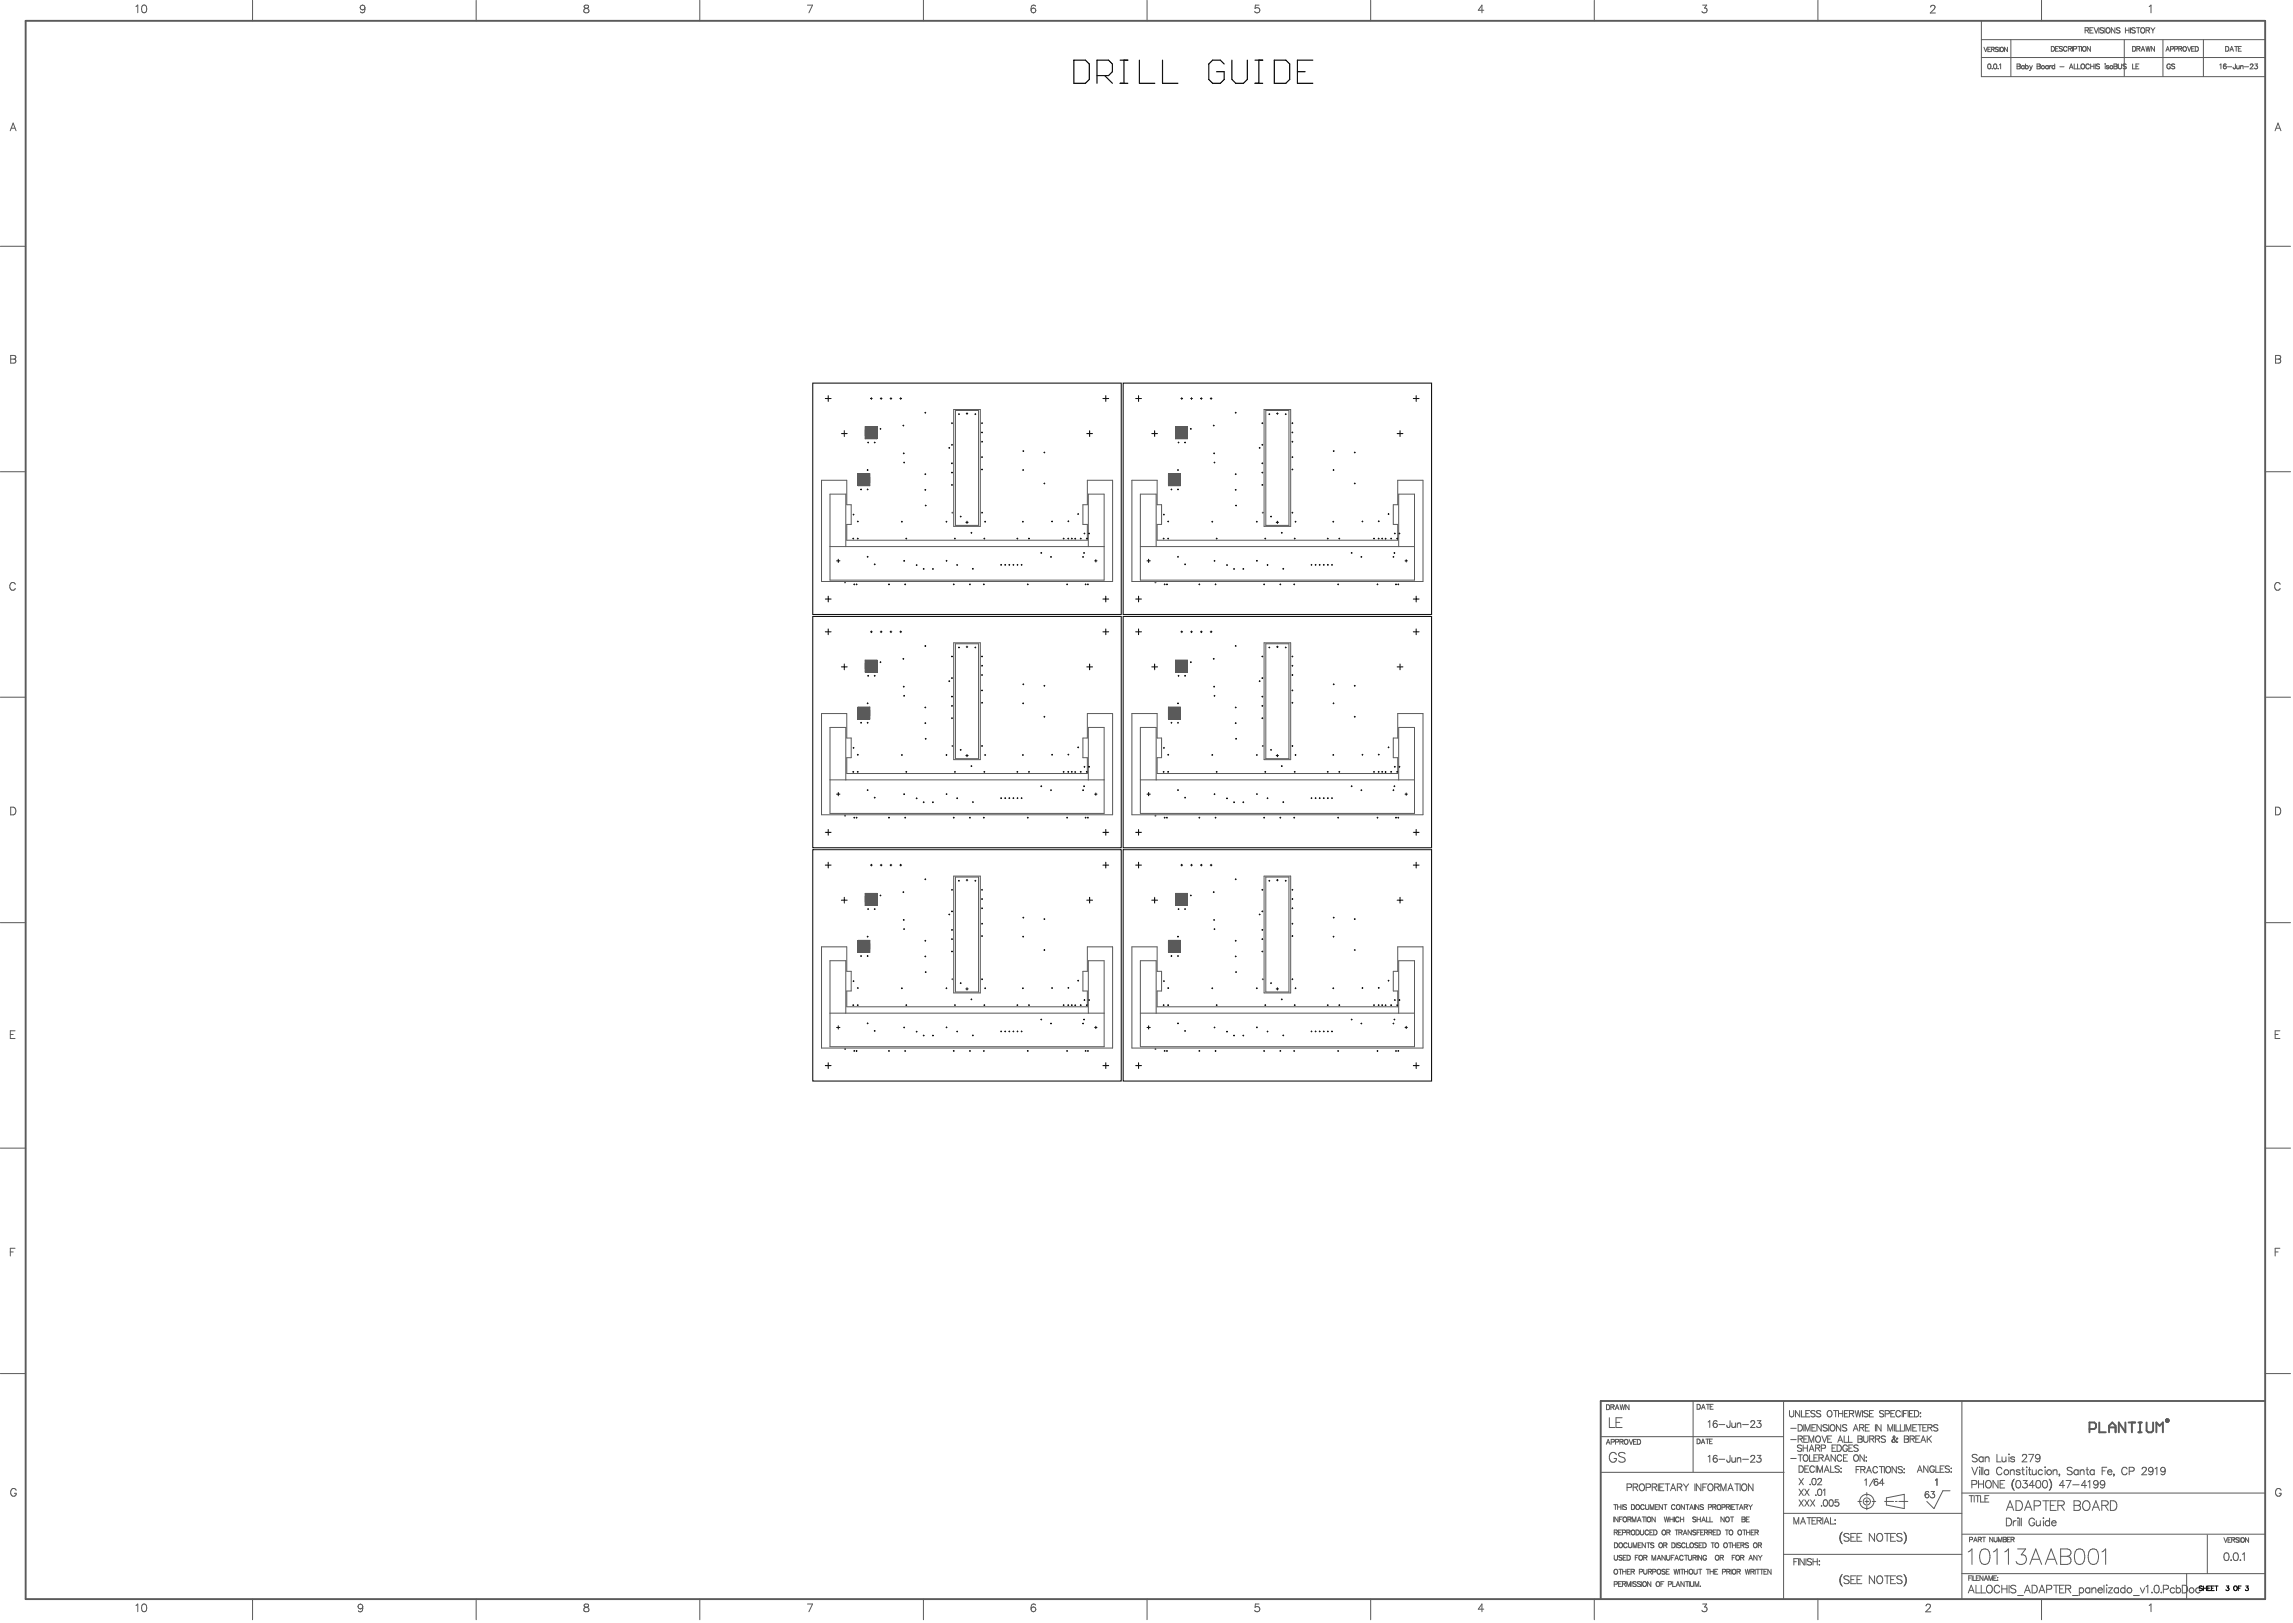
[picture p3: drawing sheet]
<svg xmlns="http://www.w3.org/2000/svg" width="1979mm" height="1401mm" viewBox="0 0 1979 1401" stroke-linecap="round" stroke-linejoin="round" font-family="sans-serif">
<g fill="none" stroke="#5a5a5a" stroke-width=".86">
<path d="M1800 26h3v-2h-3v5M1802 26l1 3M1804 26h2M1807 24h-3v5h3M1808 24l2 5 1-5M1812 24v5M1816 25l-1-1-2 1v1l3 1-1 2-2-1M1817 24v5M1818 25l1-1a2.1 2.1 0 0 1 3 2 2.2 2.2 0 0 1-4 2v-1zM1826 24v5l-3-5v5M1830 25l-1-1-2 1v1l3 1-1 2-2-1M1835 26h3"/>
<path d="M1835 24v5M1838 24v5M1839 24v5M1843 25l-1-1-2 1 1 1 2 1-1 2-2-1M1844 24h3M1846 24v5M1848 25l1-1a2.1 2.1 0 0 1 3 2 2.2 2.2 0 0 1-4 2v-1zM1853 26h2v-2h-2v5M1854 26l2 3M1857 24l1 2M1858 26v3M1860 24l-2 2"/>
<path d="M1713 41l1 4 2-4M1716 43h1M1718 41h-2v4h2M1719 43l2-1v-1h-2v4M1720 43l2 2M1725 41h-1h-2l1 1 2 1v1l-1 1-2-1M1726 41v4M1727 41a1.8 1.8 0 0 1 3 2 1.7 1.7 0 0 1-3 1v-2zM1733 41v4l-3-4v4M1771 40h1a2.2 2.2 0 0 1 2 2 2.2 2.2 0 0 1-2 2h-1zM1774 42h2M1777 40h-3v4h3"/>
<path d="M1780 41l-1-1-1 1v1l2 1-1 1h-1M1784 41a1.5 1.5 0 0 0-1-1 1.5 1.5 0 0 0-2 2v1a1.5 1.5 0 0 0 2 1 1.5 1.5 0 0 0 1-1M1785 42h3v-2h-3v4M1787 42l1 2M1789 40v4M1790 42h2l1-2h-3v4M1794 40h2M1795 40v4M1797 40v4M1798 41v-1a1.9 1.9 0 0 1 3 2 1.9 1.9 0 0 1-3 2zM1805 40v4l-3-4v4M1841 40h1a2.2 2.2 0 0 1 2 2 2.2 2.2 0 0 1-2 2h-1z"/>
<path d="M1845 42h2v-2h-2v4M1846 42l1 2M1848 44l2-4 1 4M1849 43h2M1852 40l1 4 1-4 1 4 1-4M1860 40v4l-3-4v4M1870 44l1-4 2 4M1870 43h2M1874 42h2v-1l-2-1v4M1877 42h3v-1l-3-1v4M1881 42h2v-1l-2-1v4M1882 42l1 2"/>
<path d="M1885 40a1.8 1.8 0 0 1 3 2 1.8 1.8 0 0 1-3 2l-1-2zM1888 40l2 4 1-4M1892 42h1M1894 40h-2v4h2M1895 40h1a2.1 2.1 0 0 1 2 2 2.1 2.1 0 0 1-2 2h-1zM1921 40h2a2.2 2.2 0 0 1 1 2 2.2 2.2 0 0 1-1 2h-2zM1925 44l2-4 1 4M1926 43h1M1929 40h3M1930 40v4M1932 42h2M1935 40h-3v4h3"/>
<path d="M1387 1212h1a2.3 2.3 0 0 1 2 2 2.3 2.3 0 0 1-2 2h-1zM1391 1214h2v-1l-2-1v4M1392 1214l1 2M1394 1216l2-4 2 4M1395 1215h2M1399 1212l1 4 1-4 1 4 1-4M1406 1212v4l-3-4v4M1465 1212h1a2.3 2.3 0 0 1 2 2 2.3 2.3 0 0 1-2 2h-1zM1469 1216l1-4 2 4M1469 1215h2M1473 1212h3M1474 1212v4"/>
<path d="M1476 1214h2M1479 1212h-3v4h3M1545 1217v4l1 2 2-1v-5M1554 1217v6l-4-6v6M1555 1217v6h3M1559 1220h2M1562 1217h-3v6h3M1567 1218l-1-1-3 1 1 1 3 2v1l-1 1-3-1M1572 1218l-2-1-2 1 1 1 3 2v1l-2 1-2-1M1578 1218v-1a2.6 2.6 0 0 1 4 3 2.6 2.6 0 0 1-4 2l-1-1zM1583 1217h3M1585 1217v6"/>
<path d="M1587 1220h4M1587 1217v6M1591 1217v6M1592 1220h2M1596 1217h-4v6h4M1597 1220h3v-2l-3-1v6M1598 1220l2 3M1601 1217l2 6 1-6 1 6 2-6M1608 1217v6M1613 1218l-2-1-2 1v1l4 2v1l-2 1-2-1M1614 1220h2M1617 1217h-3v6h3"/>
<path d="M1626 1218l-1-1-3 1 1 1 3 2v1l-1 1-3-1M1632 1220h2M1636 1217h-4v6h4M1641 1219a2 2 0 0 0-3-2 2 2 0 0 0-1 2v2a2 2 0 0 0 1 2 2 2 0 0 0 3-2M1642 1217v6M1643 1220h2M1647 1217h-4v6M1647 1217v6M1648 1220h2M1652 1217h-4v6h4M1653 1217h2a2.9 2.9 0 0 1 1 3 2.9 2.9 0 0 1-1 3h-2zM1658 1219v1z"/>
<path d="M1546 1233h5M1552 1229h2a3 3 0 0 1 2 3 3 3 0 0 1-2 3h-2zM1557 1229v6M1558 1235v-6l2 6 3-6v6M1561 1239h-4v6h4M1564 1232h2M1568 1229h-4v6h4M1568 1240v-1a2.6 2.6 0 0 1 4 3 2.6 2.6 0 0 1-4 2l-1-1zM1572 1229v6l-4-6v6M1573 1239l2 6 2-6M1577 1230l-1-1-2 1v1l3 2v1l-1 1-2-1M1579 1229v6"/>
<path d="M1581 1230a2.6 2.6 0 0 1 3 2 2.6 2.6 0 0 1-3 3l-1-2zM1581 1239h-3v6h3M1589 1229v6l-4-6v6M1592 1239v6h3M1594 1230l-1-1-2 1v1l3 2v1l-1 1-2-1M1596 1239v6h3M1600 1235l2-6 2 6M1601 1233h2M1604 1239l3 1 1 1-2 1 2 1-1 1-3 1zM1605 1232h3l1-2-4-1v6M1607 1232l2 3M1609 1239v4l1 2 2-1 1-5"/>
<path d="M1610 1232h2M1614 1229h-4v6h4M1619 1229v6M1624 1229v6l-4-6v6M1627 1220h4v-2l-4-1v6M1628 1240l-2-1-2 1v1l4 2v1l-2 1-2-1M1630 1235v-6l2 6 2-6v6M1636 1229v6M1637 1229v6h3M1640 1229v6h4M1644 1239l3 1 1 1-2 1 2 1-1 1-3 1zM1644 1229v6"/>
<path d="M1645 1235v-6l2 6 3-6v6M1651 1232h2M1655 1229h-4v6h4M1656 1229h3M1657 1239h-3v6h3M1657 1229v6M1658 1222v1zM1660 1232h2M1663 1229h-3v6h3M1664 1239v6M1664 1232h3l1-2-4-1v6M1666 1232l2 3"/>
<path d="M1667 1239l-3 4M1673 1230l-1-1-3 1 1 1 3 2v1l-1 1-3-1M1869 1226h1M1870 1226v1M1870 1225h.1M1870 1227h1M1870 1225h1M1870 1225h-1M1870 1225h2M1870 1227h2M1870 1226h1M1870 1224h1"/>
<path d="M1871 1226h.1M1871 1226h1M1871 1225h1M1871 1227h1M1872 1225h.1M1872 1227h-1M1872 1226h.1M1872 1226v1M1387 1246l1-4 2 4M1387 1245h2M1391 1244h2v-1l-2-1v4M1395 1244h2v-1l-2-1v4"/>
<path d="M1398 1244h3v-1l-3-1v4M1400 1244l1 2M1403 1243v-1a1.9 1.9 0 0 1 2 2 1.9 1.9 0 0 1-2 2zM1406 1242l2 4 2-4M1410 1244h2M1413 1242h-3v4h3M1413 1242h2a2.3 2.3 0 0 1 1 2 2.3 2.3 0 0 1-1 2h-2zM1465 1242h1a2.1 2.1 0 0 1 2 2 2.1 2.1 0 0 1-2 2h-1zM1469 1246l1-4 2 4M1469 1244h2M1473 1242h2M1474 1242v4"/>
<path d="M1476 1244h1M1478 1242h-2v4h2M1546 1259h5M1546 1242h5M1552 1242l3-1 1-1-4-1v6M1552 1255h4M1554 1255v6M1554 1242l2 3M1555 1248l-1-1-2 1v1l3 2v1h-1h-2M1557 1247v5M1557 1250h3M1557 1242h2"/>
<path d="M1558 1256a2.6 2.6 0 0 1 3 2 2.6 2.6 0 0 1-3 3l-1-2zM1560 1247v5M1562 1245v-6l2 6 2-6v6M1562 1252l2-5 2 5M1562 1255v6h3M1563 1251h2M1566 1258h2M1567 1250l3-1 1-2h-4v5M1569 1250l2 2M1569 1255h-3v6h3M1570 1258h3l1-2-4-1v6M1572 1258l2 3"/>
<path d="M1572 1250h3l1-3h-4v5M1576 1259h3M1578 1242h2M1582 1250h2M1584 1255v6l-3-6v6M1585 1247h-3v5h3M1586 1247h2a3 3 0 0 1 2 3 3 3 0 0 1-2 2h-2zM1586 1245l3-6 2 6M1587 1243h3M1590 1257a2 2 0 0 0-2-2 2 2 0 0 0-2 3v1a2 2 0 0 0 2 2 2 2 0 0 0 2-1M1591 1258h3M1595 1248a2 2 0 0 0-3-1 2 2 0 0 0-1 2v1a2 2 0 0 0 2 2 2 2 0 0 0 2-2h-2"/>
<path d="M1595 1255h-4v6h4M1596 1250h2M1599 1247h-3v5h3M1601 1256a2.6 2.6 0 0 1 3 2 2.6 2.6 0 0 1-3 3l-1-2zM1604 1242h2M1604 1248l-1-1-3 1 1 1 3 2v1h-1h-3M1609 1255v6l-3-6v6M1611 1257h.1M1614 1242l3-1v-1l-3-1v6M1616 1242l2 3M1619 1242l3-1v-1l-3-1v6M1621 1242l2 3"/>
<path d="M1634 1240l1-1h1v2l-3 2v1l1 1M1634 1240l2 4 2 1M1634 1242l-1 1 1 2M1634 1240l4 5M1638 1241l-2 3-2 1M1638 1244v1M1644 1242h2M1649 1242l3-1v-1l-3-1v6M1651 1242l2 3M1654 1242h2M1658 1245l2-6 2 6M1659 1243h3"/>
<path d="M1665 1241l2 4M1707 1256a2.4 2.4 0 0 0-3-1 2.4 2.4 0 0 0-1 2l3 2 1 2a2.8 2.8 0 0 1-4 0M1712 1258a2.1 2.1 0 0 0-3 0 2.1 2.1 0 0 0 0 3 2.1 2.1 0 0 0 3 0M1712 1257v4M1714 1258l1-1h2v4M1714 1257v4M1724 1255v6h4M1728 1257l1 4h1l2-1M1732 1257v4M1734 1255h1zM1734 1257v4M1739 1258a2 2 0 0 0-3 0l3 2v1a2 2 0 0 1-3 0"/>
<path d="M1746 1257l1-2h2l1 1-1 2-3 3h4M1751 1255h5l-3 6M1761 1257a3 3 0 0 1-2 4h-2M1553 1265h2a3 3 0 0 1 2 3 3 3 0 0 1-2 3h-2zM1553 1276l4 5M1557 1276l-4 5M1558 1268h2M1561 1265h-3v6h3M1565 1276h1a2.9 2.9 0 0 1 2 3 2.9 2.9 0 0 1-2 2 4 4 0 0 1-1-5zM1566 1266a2 2 0 0 0-2-1 2 2 0 0 0-2 2v1a2 2 0 0 0 2 3 2 2 0 0 0 2-2M1568 1265v6M1569 1271v-6l2 6 2-6v6"/>
<path d="M1569 1277l1-1h1l1 1v2l-3 2h4M1575 1271l2-6 2 6M1575 1261l2-6 2 6M1576 1269h2M1580 1265v6h3M1588 1266l-2-1-2 1 1 1 3 2v1l-2 1-2-1M1589 1267h1zM1589 1270h1zM1602 1268h2M1606 1265h-4v6M1606 1268h4v-2l-4-1v6M1608 1268l2 3"/>
<path d="M1610 1277l1-1v6M1611 1260h.1M1611 1271l2-6 3 6M1612 1269h3M1617 1276l-3 7M1621 1267a2 2 0 0 0-3-2 2 2 0 0 0-1 3v1a2 2 0 0 0 1 2 2 2 0 0 0 3-1M1621 1277l-2-1a2.8 2.8 0 0 0-1 4M1622 1265h4M1624 1265v6M1626 1280h-4l3-4v6M1627 1265v6M1628 1266h1a2.6 2.6 0 0 1 3 2 2.6 2.6 0 0 1-3 3l-1-2z"/>
<path d="M1637 1265v6l-4-6v6M1642 1266l-1-1-2 1v2l3 1v1l-1 1-2-1M1643 1268h1zM1643 1271h1zM1655 1271l2-6 2 6M1656 1269h3M1664 1265v6l-3-6v6M1670 1266a2 2 0 0 0-3-1 2 2 0 0 0-1 2v1a2 2 0 0 0 2 3 2 2 0 0 0 2-3h-2M1671 1277l1-1v6M1671 1265v6h3M1675 1268h2M1678 1265h-3v6h3"/>
<path d="M1683 1266l-1-1-3 1 1 1 3 1v2l-1 1-3-1M1685 1267h.1M1684 1270v1zM1702 1266l3 7 2-7M1708 1278v6M1709 1266h.1M1709 1268v5M1710 1266v7M1712 1266v7M1712 1278v6M1715 1278a2.4 2.4 0 0 1 2 0 2.4 2.4 0 0 1 2 2v2a2.5 2.5 0 0 1-2 2 2.5 2.5 0 0 1-3-2zM1717 1269a2.1 2.1 0 0 0-3 0 2.1 2.1 0 0 0 0 3 2.1 2.1 0 0 0 3 0"/>
<path d="M1717 1268v5M1725 1278v6l-5-6v6M1728 1268a2.4 2.4 0 0 0-3-2 2.4 2.4 0 0 0-1 3v1a2.4 2.4 0 0 0 1 3 2.4 2.4 0 0 0 3-2M1731 1278h-4v6h4M1735 1270l2-2 1 1 1 4M1735 1268v5M1738 1277l-1 4v2l1 3M1738 1277l-1 4 1 5M1739 1276l-1 1M1741 1278a2.1 2.1 0 0 1 3 1v1a2.8 2.8 0 0 1-2 4 4 4 0 0 1-1-6zM1744 1269a2 2 0 0 0-4 0l4 2v1a2 2 0 0 1-4 0M1745 1268h2"/>
<path d="M1746 1266v5v1l2 1M1747 1278h3l-2 2a2.2 2.2 0 0 1 2 3 2.2 2.2 0 0 1-4 0M1749 1266h1zM1750 1268v5M1751 1268h2M1752 1266v5v1l1 1M1754 1268l1 4 1 1 2-2M1758 1268v5M1758 1278a2.1 2.1 0 0 1 3 1l1 1a2.8 2.8 0 0 1-3 4 4 4 0 0 1-1-6zM1763 1269a2.1 2.1 0 0 0-3 0 2.1 2.1 0 0 0 0 3 2.1 2.1 0 0 0 3 0M1764 1278a2.1 2.1 0 0 1 3 1v1a2.8 2.8 0 0 1-2 4 4 4 0 0 1-1-6zM1765 1266h1z"/>
<path d="M1765 1268v5M1769 1276l1 1M1770 1277l1 4-1 5M1770 1277l1 4v2l-1 3M1772 1270l2-2 1 1 1 4M1772 1268v5M1778 1272v1zM1778 1272l-1 2M1784 1278h4l-3 6M1789 1267a2.4 2.4 0 0 0-3-1 2.4 2.4 0 0 0-1 2v1l3 1 1 2a2.8 2.8 0 0 1-4 0M1794 1269a2.1 2.1 0 0 0-3 0 2.1 2.1 0 0 0 0 3 2.1 2.1 0 0 0 3 0M1794 1268v5"/>
<path d="M1796 1270l1-2 2 1v4M1796 1268v5M1801 1268h2M1802 1266v5v1l1 1M1802 1279l2-1v6M1808 1269a2.1 2.1 0 0 0-3 0 2.1 2.1 0 0 0 0 3 2.1 2.1 0 0 0 3 0M1808 1268v5M1811 1280a3 3 0 0 1-2 4l-1-1M1815 1269h2M1817 1280a3 3 0 0 1-2 4l-2-1M1819 1266h-4v7M1819 1270v1a2 2 0 0 0 2 2 2 2 0 0 0 2-1"/>
<path d="M1820 1269l2-1 1 2h-4zM1825 1272v1zM1825 1272l-1 2M1836 1268a2.4 2.4 0 0 0-2-2 2.4 2.4 0 0 0-2 3v1a2.4 2.4 0 0 0 2 3 2.4 2.4 0 0 0 2-2M1838 1270h3a1.7 1.7 0 0 0 1-2 1.7 1.7 0 0 0-1-2h-3v7M1849 1268l1-2h2l1 1-1 3-3 3h4M1859 1268a3 3 0 0 1-3 5l-1-1M1860 1267l2-1v7M1869 1268a3 3 0 0 1-2 5l-2-1M1393 1298h3M1394 1298v5M1396 1298v5"/>
<path d="M1399 1298v5M1400 1298v5M1404 1299l-1-1-2 1 1 1 2 1v1l-1 1-2-1M1405 1284l3-1 1-1-1-1-3-1v6M1408 1298h2a2.3 2.3 0 0 1 1 3 2.3 2.3 0 0 1-1 2h-2zM1410 1283h3l1-1v-1l-4-1v6M1412 1283l2 3M1413 1299a1.9 1.9 0 0 1 2 2 1.9 1.9 0 0 1-2 1zM1416 1281a2.8 2.8 0 0 1 4 2 2.8 2.8 0 0 1-4 3l-1-2zM1419 1299a1.6 1.6 0 0 0-1-1 1.6 1.6 0 0 0-2 2v1a1.6 1.6 0 0 0 2 2 1.6 1.6 0 0 0 1-1M1421 1298v3l1 2 1-1v-4M1421 1284l3-1 1-1v-1l-4-1v6"/>
<path d="M1426 1283h4v-1v-1l-4-1v6M1428 1283l2 3M1432 1280v6M1432 1298h-3v5h3M1433 1283h2M1435 1298v5l-3-5v5M1436 1298h3M1436 1280h-3v6h3M1437 1280h4M1438 1298v5M1439 1280v6M1442 1286l2-6 3 6"/>
<path d="M1443 1284h3M1446 1299a1.6 1.6 0 0 0-2-1 1.6 1.6 0 0 0-1 2v1a1.6 1.6 0 0 0 1 2 1.6 1.6 0 0 0 2-1M1447 1299h1a1.9 1.9 0 0 1 2 2 1.9 1.9 0 0 1-3 1zM1448 1283h3l1-1v-1l-4-1v6M1450 1283l2 3M1453 1280l2 3M1454 1298v5l-3-5v5M1455 1298h3M1455 1283v3M1457 1298v5M1458 1280l-3 3M1463 1298v5"/>
<path d="M1463 1280v6M1467 1298v5l-3-5v5M1468 1280v6l-4-6v6M1470 1283h2M1470 1299l-1-1-1 1v1l2 1-1 2-1-1M1474 1280h-4v6M1475 1281a2.8 2.8 0 0 1 4 2 2.8 2.8 0 0 1-4 3l-1-2zM1480 1283h4v-1v-1l-4-1v6M1482 1283l2 3M1483 1299a1.9 1.9 0 0 1 3 2 1.9 1.9 0 0 1-3 1zM1485 1286v-6l3 6 2-6v6M1492 1286l2-6 2 6"/>
<path d="M1492 1284h3M1494 1298v5M1498 1298h-3v5h3M1498 1280h3M1498 1298h3M1500 1280v6M1500 1298v5M1502 1280v6M1504 1281h1a2.8 2.8 0 0 1 3 2 2.8 2.8 0 0 1-3 3l-2-2zM1510 1298l1 2M1513 1298l-2 2M1513 1280v6l-4-6v6"/>
<path d="M1553 1294l4 6M1553 1285l4 6M1557 1294l-4 6M1557 1285l-4 6M1558 1294l4 6M1558 1285l4 6M1562 1294l-4 6M1562 1285l-4 6M1562 1281h1zM1563 1294l4 6M1567 1294l-4 6M1567 1290h1z"/>
<path d="M1570 1285h1a2.9 2.9 0 0 1 2 3 2.9 2.9 0 0 1-2 3 4 4 0 0 1-1-6zM1572 1299v1zM1574 1286l1-1v6M1575 1294h1a2.9 2.9 0 0 1 2 3 2.9 2.9 0 0 1-2 3 4 4 0 0 1-1-6zM1580 1294a2.9 2.9 0 0 1 3 3 2.9 2.9 0 0 1-3 3 4 4 0 0 1 0-6zM1587 1294h-3v3a2 2 0 0 1 3 0 2 2 0 0 1 0 2 2 2 0 0 1-3 0M1604 1296h3M1610 1296h3M1612 1288v3M1612 1294v3M1612 1300v3M1616 1296h3"/>
<path d="M1627 1296h8M1628 1293l16-4v13l-16-3zM1636 1296h2M1639 1296h8M1665 1288l-2-1a2.8 2.8 0 0 0-1 4M1667 1287h3l-2 2a1.8 1.8 0 0 1 2 3 2 2 0 0 1-4 0M1683 1286h-6l-7 16-7-6M1700 1291h4M1702 1291v5M1702 1281h3a1.7 1.7 0 0 0 2-2 1.7 1.7 0 0 0-2-1h-3v6M1704 1291v5M1705 1291h4"/>
<path d="M1707 1291v5M1708 1281h4M1710 1291v5h3M1714 1293h2M1717 1291h-3v5h3M1727 1281h2M1738 1286h1M1756 1282h-4l3-4v6M1770 1286h-1M1782 1282h-4l3-4v6M1789 1281h6M1801 1282h-4l3-4v6"/>
<path d="M1393 1309v4M1396 1300h3M1397 1309v4l-3-4v4M1398 1311h2M1401 1309h-3v4M1401 1310l1-1a1.9 1.9 0 0 1 2 2 1.9 1.9 0 0 1-3 2zM1405 1311h3v-2h-3v4M1407 1311l1 2M1409 1313v-4l2 4 1-4v4M1413 1313l2-4 2 4M1414 1312h2M1418 1309h2"/>
<path d="M1419 1309v4M1421 1309v4M1422 1310l1-1a1.9 1.9 0 0 1 2 2 1.9 1.9 0 0 1-3 2zM1425 1303v-5l1 5 2-5v5M1429 1309v4l-3-4v4M1429 1300h2M1437 1309l1 4 1-4 1 4 1-4M1442 1311h2M1442 1309v4M1444 1309v4M1446 1309v4M1449 1310a1.6 1.6 0 0 0-1-1 1.6 1.6 0 0 0-2 2v1a1.6 1.6 0 0 0 2 1 1.6 1.6 0 0 0 1-1"/>
<path d="M1451 1309v4M1451 1311h2M1453 1309v4M1459 1303l1-5 2 5M1459 1301h2M1464 1310l-1-1-2 1 1 1 2 1-1 1h-2M1465 1309v4M1465 1311h3M1468 1309v4M1469 1313l2-4 1 4M1470 1312h2M1473 1309v4h3"/>
<path d="M1475 1301l2-1v-1l-2-1v5M1476 1309v4h2M1479 1300h2v-1l-2-1v5M1480 1300l1 3M1486 1301l3-1v-1l-3-1v5M1488 1309v4l-2-4v4M1490 1310v-1a1.9 1.9 0 0 1 3 2 1.9 1.9 0 0 1-3 2zM1490 1300h3v-1l-3-1v5M1492 1300l1 3M1494 1309h3M1495 1300h2M1495 1309v4"/>
<path d="M1502 1303l1-5 2 5M1502 1301h2M1504 1309h2v2l1 1-1 1h-2zM1504 1311h2M1506 1300h2v-1l-2-1v5M1507 1300l2 3M1508 1311h1M1510 1309h-2v4h2M1511 1300v3M1549 1315v-5l2 5 2-5v5M1554 1315l2-5 3 5M1555 1313h3"/>
<path d="M1560 1310h4M1562 1310v5M1564 1312h2M1568 1310h-4v5h4M1569 1312h3v-2h-3v5M1570 1312l2 3M1573 1310v5M1575 1315l2-5 2 5M1575 1313h3M1580 1310v5h3M1584 1311h.1M1584 1315h.1"/>
<path d="M1393 1322h3v-1l-3-1v5M1394 1331h1a2.3 2.3 0 0 1 2 2 2.3 2.3 0 0 1-2 3h-1zM1395 1322l1 3M1397 1322h2M1398 1332a1.9 1.9 0 0 1 3 2 1.9 1.9 0 0 1-3 1l-1-2zM1400 1320h-3v5h3M1401 1323l2-1v-1l-2-1v5M1404 1322h3v-1l-3-1v5M1405 1332a1.6 1.6 0 0 0-2-1 1.6 1.6 0 0 0-1 2v1a1.6 1.6 0 0 0 1 2 1.6 1.6 0 0 0 2-1M1406 1322l1 3M1406 1331v3l1 2 1-1 1-4M1409 1321v-1a1.9 1.9 0 0 1 2 3 1.9 1.9 0 0 1-2 1z"/>
<path d="M1410 1336v-5l1 5 2-5v5M1412 1320h2a2.3 2.3 0 0 1 1 2 2.3 2.3 0 0 1-1 3h-2zM1414 1333h2M1416 1320v3l1 2 2-1v-4M1417 1331h-3v5h3M1420 1331v5l-2-5v5M1422 1331h2M1423 1331v5M1423 1321a1.6 1.6 0 0 0-2-1 1.6 1.6 0 0 0-1 2v1a1.6 1.6 0 0 0 1 2 1.6 1.6 0 0 0 2-1M1424 1322h2M1427 1320h-3v5h3M1428 1320h1a2.3 2.3 0 0 1 1 2 2.3 2.3 0 0 1-1 3h-1z"/>
<path d="M1428 1332l-1-1-2 1v1l3 1-1 2-2-1M1432 1332h1a1.9 1.9 0 0 1 2 2 1.9 1.9 0 0 1-3 1zM1435 1321v-1a2.1 2.1 0 0 1 3 3 1.9 1.9 0 0 1-3 1zM1436 1333h3v-1l-3-1v5M1438 1333l1 3M1439 1322h2v-1l-2-1v5M1440 1322l2 3M1443 1331h2a2.3 2.3 0 0 1 1 2 2.3 2.3 0 0 1-1 3h-2zM1446 1320h3M1447 1331v5M1447 1320v5M1449 1322h3v-1l-3-1v5"/>
<path d="M1451 1322l1 3M1451 1332l-1-1-2 1v1l3 1-1 2-2-1M1453 1325l2-5 1 5M1454 1323h2M1455 1332a1.6 1.6 0 0 0-2-1 1.6 1.6 0 0 0-1 2v1a1.6 1.6 0 0 0 1 2 1.6 1.6 0 0 0 2-1M1456 1331v5h2M1459 1332h1a1.9 1.9 0 0 1 2 2 1.9 1.9 0 0 1-3 1zM1460 1320v5l-3-5v5M1464 1321l-1-1-2 1 1 1 2 1-1 2-2-1M1465 1322h2M1466 1332l-1-1-2 1v1l3 1-1 2-2-1M1467 1333h1"/>
<path d="M1468 1320h-3v5M1468 1322h2M1469 1331h-2v5h2M1470 1331h1a2.3 2.3 0 0 1 2 2 2.3 2.3 0 0 1-2 3h-1zM1471 1320h-3v5h3M1471 1322h3v-1l-3-1v5M1473 1322l1 3M1475 1322h3v-1l-3-1v5M1477 1322l1 3M1477 1331h3M1479 1331v5M1479 1322h2"/>
<path d="M1481 1332a1.9 1.9 0 0 1 3 2 1.9 1.9 0 0 1-3 1zM1482 1320h-3v5h3M1482 1320h2a2.3 2.3 0 0 1 1 2 2.3 2.3 0 0 1-1 3h-2zM1488 1332h1a1.9 1.9 0 0 1 2 2 1.9 1.9 0 0 1-3 1zM1489 1320h3M1491 1320v5M1492 1331h3M1493 1321v-1a2.1 2.1 0 0 1 3 3 1.9 1.9 0 0 1-3 1zM1494 1331v5M1495 1333h3M1495 1331v5M1498 1331v5"/>
<path d="M1499 1333h2M1501 1321v-1a2.1 2.1 0 0 1 3 3 1.9 1.9 0 0 1-3 1zM1502 1331h-3v5h3M1503 1333h2v-1l-2-1v5M1504 1333l2 3M1504 1320h3M1506 1320v5M1508 1322h3M1508 1320v5M1509 1332l-1-1-1 1v1l2 1-1 2-1-1M1511 1320v5M1512 1322h1"/>
<path d="M1514 1332a1.9 1.9 0 0 1 3 2 1.9 1.9 0 0 1-3 1zM1514 1320h-2v5h2M1515 1322h2l1-1-3-1v5M1516 1322l2 3M1518 1333h2v-1l-2-1v5M1519 1333l2 3M1590 1323l-2 3 1 3 1 3M1590 1323l-1 3 1 6M1590 1332h.1M1590 1322v1M1596 1324a2.5 2.5 0 0 0-2-1 2.5 2.5 0 0 0-2 2v1l4 1v2a3 3 0 0 1-4 0M1598 1326h2"/>
<path d="M1602 1323h-4v7h4M1603 1326h3M1607 1323h-4v7h4M1618 1323v7l-4-7v7M1621 1324a2.5 2.5 0 0 1 3-1 2.5 2.5 0 0 1 1 3v1a2.6 2.6 0 0 1-2 3 2.6 2.6 0 0 1-3-3zM1627 1323h4M1629 1323v7M1632 1326h3M1636 1323h-4v7h4M1642 1324a2.5 2.5 0 0 0-3-1 2.5 2.5 0 0 0-2 2l1 1 3 1 1 2a3 3 0 0 1-5 0M1643 1322l1 1M1644 1323a7 7 0 0 1 0 9"/>
<path d="M1644 1323l1 1M1644 1332h-1M1645 1324v2v4M1645 1331l-1 1M1700 1329l2-1 1-1h-3v4M1704 1331l1-4 2 4M1704 1329h2M1708 1328h2v-1h-2v4M1709 1328l1 3M1711 1327h3M1713 1327v4M1720 1327v4l-2-4v4"/>
<path d="M1721 1327v2l2 2 1-1v-3M1725 1331v-4l2 4 1-4v4M1729 1327h3v1h-1l1 1v1l-3 1zM1729 1328h2M1733 1328h1M1735 1327h-2v4h2M1736 1328h2l1-1h-3v4M1737 1328l2 3M1920 1327l1 4 2-4M1923 1329h2M1926 1327h-3v4h3M1926 1329h3v-2h-3v4"/>
<path d="M1928 1329l1 2M1933 1327h-1h-2v1l3 1v1l-1 1-2-1M1934 1327v4M1935 1327a1.8 1.8 0 0 1 3 2 1.8 1.8 0 0 1-3 1zM1941 1327v4l-3-4v4M1393 1342v3l2 1h1v-4M1394 1355v-1a1.9 1.9 0 0 1 3 2 1.9 1.9 0 0 1-3 2zM1397 1354h3M1399 1354v4M1400 1343l-1-1-2 1 1 1 2 1-1 1h-2M1401 1354v4M1401 1356h3"/>
<path d="M1401 1344h2M1404 1354v4M1404 1342h-3v4h3M1405 1342h1a2.3 2.3 0 0 1 1 2 2.3 2.3 0 0 1-1 2h-1zM1405 1356h1M1407 1354h-2v4h2M1408 1356h2l1-1-3-1v4M1409 1356l2 2M1412 1344h1M1414 1342h-2v4M1415 1343l1-1a1.9 1.9 0 0 1 2 2 1.9 1.9 0 0 1-3 2zM1415 1356h3v-1l-3-1v4"/>
<path d="M1419 1354v3l1 1h2v-4M1419 1344h2l1-1-3-1v4M1420 1344l2 2M1423 1356h2l1-1-3-1v4M1424 1356l2 2M1426 1346v-4l2 4 1-4v4M1427 1356h2v-1l-2-1v4M1430 1346l2-4 2 4M1431 1355v-1a1.9 1.9 0 0 1 3 2 1.9 1.9 0 0 1-3 2zM1431 1345h2M1437 1355l-1-1-1 1v1l2 1-1 1h-1M1437 1342v4l-2-4v4"/>
<path d="M1438 1356h2M1439 1342v3l1 1h1v-4M1441 1354h-3v4h3M1443 1344h1M1445 1354l1 4 1-4 1 4 1-4M1445 1342h-2v4M1446 1346l1-4 2 4M1446 1345h2M1450 1354v4M1451 1354h3M1452 1354v4M1453 1343a1.6 1.6 0 0 0-2-1 1.6 1.6 0 0 0-1 2v1a1.6 1.6 0 0 0 1 1 1.6 1.6 0 0 0 2-1"/>
<path d="M1454 1354v4M1454 1356h3M1454 1342h3M1456 1342v4M1457 1354v4M1457 1342v3l2 1h1v-4M1459 1355v-1a1.9 1.9 0 0 1 2 2 1.9 1.9 0 0 1-2 2zM1461 1344h3v-1l-3-1v4M1462 1354v3l2 1h1v-4M1463 1344l1 2M1465 1342v4M1466 1354h3"/>
<path d="M1468 1354v4M1469 1342v4l-3-4v4M1473 1354h3M1473 1343a1.6 1.6 0 0 0-2-1 1.6 1.6 0 0 0-1 2v1a1.5 1.5 0 0 0 2 1 1.5 1.5 0 0 0 1-1h-1M1474 1354v4M1476 1354v4M1476 1356h3M1479 1354v4M1480 1356h2M1481 1343l1-1a1.9 1.9 0 0 1 2 2 1.9 1.9 0 0 1-3 2zM1483 1354h-3v4h3M1485 1344h2l1-1-3-1v4"/>
<path d="M1486 1344l2 2M1487 1356h2v-1l-2-1v4M1491 1356h2v-1l-2-1v4M1492 1356l1 2M1494 1354v4M1495 1344h2M1496 1355v-1a1.9 1.9 0 0 1 3 2 1.9 1.9 0 0 1-3 2zM1498 1342h-3v4M1499 1343v-1a1.9 1.9 0 0 1 3 2 1.9 1.9 0 0 1-3 2zM1499 1356h3v-1l-3-1v4M1501 1356l1 2M1503 1344h2v-1l-2-1v4"/>
<path d="M1504 1344l1 2M1507 1354l1 4 1-4 1 4 1-4M1510 1346l1-4 2 4M1510 1345h2M1511 1356h3v-1l-3-1v4M1513 1356l1 2M1515 1354v4M1516 1354h3M1517 1342v4l-3-4v4M1518 1354v4M1518 1342l2 2M1519 1354h3"/>
<path d="M1520 1344v2M1521 1354v4M1521 1342l-1 2M1523 1356h1M1525 1354h-2v4h2M1529 1354v4l-3-4v4M1549 1348h2M1552 1345h-3v6M1553 1345v6M1557 1345v6l-3-6v6M1559 1345v6M1564 1346l-1-1-3 1 1 1 3 2v1l-1 1-3-1"/>
<path d="M1565 1348h4M1565 1345v6M1569 1345v6M1570 1347h1zM1570 1350h1zM1590 1359l-1 2a7 7 0 0 0 1 7M1590 1359l-1 4v4M1590 1359h.1M1602 1360h-4v7h4M1607 1360h-4v7h4M1618 1360v7l-4-7v7M1627 1360h4"/>
<path d="M1629 1360v7M1636 1360h-4v7h4M1643 1359h1M1644 1359l1 2a7 7 0 0 1-1 7M1644 1359l1 4v4M1702 1360h-2v4M1702 1360v4M1703 1360v4h3M1709 1360h-3v4h3M1712 1360v4l-3-4v4M1724 1360h-3v4h3M1393 1367h3v-2h-3v4"/>
<path d="M1397 1367h2M1400 1365h-3v4h3M1401 1367h2v-2h-2v4M1402 1367l1 2M1404 1369v-4l2 4 2-4v4M1409 1365v4M1412 1365h-1h-1v1l2 2-1 1-1-1M1416 1365h-1h-2l1 1 2 2-1 1-2-1M1417 1365v4M1418 1365h1a1.9 1.9 0 0 1 2 2 1.9 1.9 0 0 1-3 1zM1425 1365v4l-3-4v4M1430 1365a1.9 1.9 0 0 1 3 2 1.9 1.9 0 0 1-3 1z"/>
<path d="M1434 1367h1M1436 1365h-2v4M1440 1367h3v-2h-3v4M1444 1365v4h2M1447 1369l1-4 2 4M1447 1368h2M1454 1365v4l-3-4v4M1455 1365h3M1456 1365v4M1458 1365v4M1459 1365v3l1 1 2-1v-3M1463 1369v-4l2 4 1-4v4"/>
<path d="M1468 1369h.1M1589 1367l1 1M1590 1368v1M1596 1361a2.5 2.5 0 0 0-2-1 2.5 2.5 0 0 0-2 1v1l4 2v2a3 3 0 0 1-4 0M1598 1363h2M1603 1363h3M1621 1361a2.5 2.5 0 0 1 3-1 2.5 2.5 0 0 1 1 2v2a2.6 2.6 0 0 1-2 3 2.6 2.6 0 0 1-3-3zM1632 1363h3M1642 1361a2.5 2.5 0 0 0-3-1 2.5 2.5 0 0 0-2 1l1 1 3 2 1 2a3 3 0 0 1-5 0M1644 1368l-1 1M1645 1367l-1 1M1700 1362h1"/>
<path d="M1706 1362h2M1713 1364l1-4 2 4M1714 1362h1M1717 1364v-4l1 4 2-4v4M1721 1362h2M1724 1364h.1M1724 1361h.1"/>
<circle cx="1759" cy="1257" r="2"/>
<circle cx="1732" cy="1270" r="2.1"/>
<circle cx="1769" cy="1270" r="2.1"/>
<circle cx="1809" cy="1280" r="2"/>
<circle cx="1815" cy="1280" r="2"/>
<circle cx="1857" cy="1268" r="2"/>
<circle cx="1867" cy="1268" r="2"/>
<circle cx="1612" cy="1296" r="3"/>
<circle cx="1612" cy="1296" r="6"/>
<circle cx="1620" cy="1280" r="1.7"/>
<circle cx="1664" cy="1291" r="1.7"/>
</g>
<path d="M1804 1233h4l1-1v-3l-1-1h-4v8M1812 1228v8h6M1821 1236v-6l2-2 3 2v6M1821 1232h5M1835 1228v8l-6-8v8M1838 1228h5M1840 1228v8M1846 1228h3M1846 1236h3M1847 1228v8M1853 1228v7l1 1h3l2-1v-7M1861 1236v-8l3 2 3-2v8" fill="none" stroke="#5a5a5a" stroke-width="1.7"/>
<g fill="#5a5a5a">
<path d="M747 771h10v11h-10z"/>
<path d="M740 811h11v11h-11z"/>
<path d="M1015 771h10v11h-10z"/>
<path d="M1008 811h11v11h-11z"/>
<path d="M747 569h10v11h-10z"/>
<path d="M740 610h11v11h-11z"/>
<path d="M1015 569h10v11h-10z"/>
<path d="M1008 610h11v11h-11z"/>
<path d="M747 368h10v11h-10z"/>
<path d="M740 409h11v10h-11z"/>
<path d="M1015 368h10v11h-10z"/>
<path d="M1008 409h11v10h-11z"/>
</g>
<g fill="none" stroke="#5a5a5a" stroke-width=".86">
<path d="M117 6l2-2v7M123 5a2.2 2.2 0 0 1 3 1l1 1a2.9 2.9 0 0 1-3 4 4 4 0 0 1-1-6zM218 0v18M315 7a3 3 0 0 1-2 4l-2-1M411 0v18M505 5a1.3 1.3 0 0 0 0 2h1a1.9 1.9 0 0 1 2 2 1.9 1.9 0 0 1-1 2h-1a1.9 1.9 0 0 1-2-2 1.9 1.9 0 0 1 2-2h1a1.3 1.3 0 0 0 1-2zM604 0v18M697 4h4l-3 7M797 0v18M894 5a2 2 0 0 0-3 0l-1 4M990 0v18M1087 4h-3l-1 3a2.3 2.3 0 0 1 4 0 2.3 2.3 0 0 1 0 4 2.3 2.3 0 0 1-4-1"/>
<path d="M1183 0v18M1281 9h-5l3-5v7M1376 0v18M1470 4h3l-2 3a2.2 2.2 0 0 1 2 4 2.2 2.2 0 0 1-4-1M1569 0v18M1667 6l1-1h1l1 1-1 2-3 3h5M1710 18v48h245M1762 0v18M1855 6l2-2v7M1710 34h245M1736 34v32M1834 34v32"/>
<path d="M1867 34v32M1902 34v32M1710 50h245M1716 55a1.9 1.9 0 0 1 3 2 1.9 1.9 0 0 1-3 2v-1zM1720 59h.1M1722 55a1.9 1.9 0 0 1 2 2 1.9 1.9 0 0 1-2 2l-1-1zM1725 59h.1M1726 56l1-1v4M1741 55l3 1v1h-1l1 1v1h-3zM1741 57h2M1747 57a1.3 1.3 0 0 0-2 0 1.3 1.3 0 0 0 0 2 1.3 1.3 0 0 0 2 0M1747 57v2"/>
<path d="M1749 57a1.3 1.3 0 0 1 2 0 1.3 1.3 0 0 1 0 2 1.3 1.3 0 0 1-2 0M1749 55v4M1752 57l1 2M1753 59l-1 2M1754 57l-1 2M1758 55l3 1v1h-1l1 1v1h-3zM1758 57h2M1768 57a1.3 1.3 0 0 0-2 0 1.3 1.3 0 0 0 0 2 1.3 1.3 0 0 0 2 0M1768 57v2M1769 57v2M1771 57h-1l-1 1M1774 57a1.3 1.3 0 0 0-2 0 1.3 1.3 0 0 0 0 2 1.3 1.3 0 0 0 2 0"/>
<path d="M1774 55v4M1778 58h4M1786 59l2-4 2 4M1787 58h2M1791 55v4h2M1793 55v4h3M1797 56v-1a1.9 1.9 0 0 1 3 2 1.9 1.9 0 0 1-3 2zM1804 56a1.6 1.6 0 0 0-2-1 1.6 1.6 0 0 0-1 2v1a1.6 1.6 0 0 0 1 1 1.6 1.6 0 0 0 2-1M1805 57h3M1805 55v4M1808 55v4M1809 55v4"/>
<path d="M1812 56l-1-1-1 1v1l2 1-1 1h-1M1817 55h.1M1817 57v2M1820 57h-2v1l2 1h-2M1825 55l3 1v1h-1l1 1-1 1h-2zM1825 57h2M1829 55v3l1 1h1v-4M1835 56l-1-1-1 1v1l2 1-1 1h-1M1841 55v4h2M1844 57h1M1846 55h-2v4h2M1874 56a1.6 1.6 0 0 0-2-1 1.6 1.6 0 0 0-1 2v1a1.5 1.5 0 0 0 1 1 1.5 1.5 0 0 0 2-1h-1"/>
<path d="M1877 56l-1-1-1 1v1l2 1-1 1h-1M1916 56l1-1v4M1922 56l-2-1-1 3M1923 58h3M1930 55v4h-2v-1M1931 57v2h1h1M1933 57v2M1934 57h1h1v2M1934 57v2M1937 58h4M1943 56l1-1 1 1-3 3h3M1943 56h.1"/>
<path d="M1947 55h2l-1 2a1.4 1.4 0 0 1 1 2 1.5 1.5 0 0 1-3 0M9 113l2-7 3 7M10 111h3M1964 113l2-7 3 7M1965 111h3M0 213h22M1955 213h22M9 307h3h1l1 2-2 1a1.7 1.7 0 0 1 2 2 1.7 1.7 0 0 1-2 1h-3zM9 310h3M1964 307h3h1l1 2-2 1a1.7 1.7 0 0 1 2 2 1.7 1.7 0 0 1-2 1h-3zM1964 310h3M823 353h23v101h-23z"/>
<path d="M825 354h20v99h-20zM1091 353h23v101h-23zM1093 354h20v99h-20zM747 368h10v11h-10zM747 371h10v5h-10M748 376v2h3v-2M748 371v-2h2v2M754 371v-2h2v2M754 376v2h2v-2M1015 368h10v11h-10zM1016 376v2h3v-2M1016 371v-2h1v2"/>
<path d="M1022 371v-2h2v2M1022 376v2h2v-2M1025 371h-10v5h10M0 407h22M709 414h22v22h4v17h-4v13h208v-13h-4v-17h4v-22h21v88h-251zM741 409h10v10h-10zM742 416v2h3v-2M742 412v-2h1v2M748 412v-2h2v2M748 416v2h2v-2M751 412h-10v4h10M977 414h22v22h4v17h-4v13h208v-13h-4v-17h4v-22h21v88h-251z"/>
<path d="M1009 409h10v10h-10zM1009 412h10v4h-10M1010 416v2h3v-2M1010 412v-2h1v2M1016 412v-2h2v2M1016 416v2h2v-2M1955 407h22M716 472h237M730 472v-46h-14v75h237v-75h-14v46M984 472h237M998 472v-46h-14v75h237v-75h-14v46M13 504a2.4 2.4 0 0 0-3-1 2.4 2.4 0 0 0-2 2v2a2.4 2.4 0 0 0 2 2 2.4 2.4 0 0 0 3-1"/>
<path d="M1968 504a2.4 2.4 0 0 0-2-1 2.4 2.4 0 0 0-2 2v2a2.4 2.4 0 0 0 2 2 2.4 2.4 0 0 0 2-1M823 555h23v101h-23zM825 556h20v99h-20zM1091 555h23v101h-23zM1093 556h20v99h-20zM747 570h10v10h-10zM747 572h10v5h-10M748 577v2h3v-2M748 572v-1h2v1M754 572v-1h2v1M754 577v2h2v-2M1015 570h10v10h-10z"/>
<path d="M1016 577v2h3v-2M1016 572v-1h1v1M1022 572v-1h2v1M1022 577v2h2v-2M1025 572h-10v5h10M0 602h22M709 616h22v21h4v17h-4v13h208v-13h-4v-17h4v-21h21v87h-251zM741 610h10v10h-10zM742 618v1h3v-1M742 613v-2h1v2M748 613v-2h2v2M748 618v1h2v-1"/>
<path d="M751 613h-10v5h10M977 616h22v21h4v17h-4v13h208v-13h-4v-17h4v-21h21v87h-251zM1009 610h10v10h-10zM1009 613h10v5h-10M1010 618v1h3v-1M1010 613v-2h1v2M1016 613v-2h2v2M1016 618v1h2v-1M1955 602h22M716 673h237M730 673v-45h-14v74h237v-74h-14v45M984 673h237"/>
<path d="M998 673v-45h-14v74h237v-74h-14v45M9 697h2a4 4 0 0 1 3 3 4 4 0 0 1-3 3h-2zM1964 697h3a4 4 0 0 1 2 3 4 4 0 0 1-2 3h-3zM823 756h23v101h-23zM825 757h20v99h-20zM1091 756h23v101h-23zM1093 757h20v99h-20zM747 771h10v10h-10zM747 774h10v4h-10M748 778v2h3v-2M748 774v-2h2v2M754 774v-2h2v2"/>
<path d="M754 778v2h2v-2M1015 771h10v10h-10zM1016 778v2h3v-2M1016 774v-2h1v2M1022 778v2h2v-2M1022 774v-2h2v2M1025 774h-10v4h10M0 796h22M1955 796h22M709 817h22v21h4v17h-4v14h208v-14h-4v-17h4v-21h21v87h-251zM741 811h10v11h-10zM742 819v2h3v-2"/>
<path d="M742 814v-2h1v2M748 814v-2h2v2M748 819v2h2v-2M751 814h-10v5h10M977 817h22v21h4v17h-4v14h208v-14h-4v-17h4v-21h21v87h-251zM1009 811h10v11h-10zM1009 814h10v5h-10M1010 819v2h3v-2M1010 814v-2h1v2M1016 819v2h2v-2M1016 814v-2h2v2M716 874h237"/>
<path d="M730 874v-45h-14v74h237v-74h-14v45M984 874h237M998 874v-45h-14v74h237v-74h-14v45M9 893h2M13 890h-4v6h4M1964 893h3M1968 890h-4v6h4M0 991h22M1955 991h22M13 1077h-4v7M1968 1077h-4v7M9 1080h2"/>
<path d="M1964 1080h3M0 1185h22M1955 1185h22M1462 1209v61M1540 1209v171M1694 1209v171M1382 1240h158M1389 1223v9h5M1395 1227h3M1400 1223h-5v9h5M1475 1227l1-1v6M1482 1227v-1a1.9 1.9 0 0 0-3 1v3"/>
<path d="M1484 1229h5M1493 1226v5l-1 1h-1v-2M1495 1228v4h2l1-1M1498 1228v4M1500 1228v4M1500 1229l1-1h1l1 4M1504 1229h5M1511 1227l2-1h1l1 1-1 2-3 3h4M1517 1226h3l-2 2a2 2 0 0 1 2 3 2 2 0 0 1-4 0M1395 1255a3 3 0 0 0-3-2 3 3 0 0 0-3 4 4 4 0 0 0 1 4 4 4 0 0 0 4 0l1-1v-1h-2M1403 1255a3 3 0 0 0-3-2 3 3 0 0 0-3 2l1 2 3 1a2.1 2.1 0 0 1 2 1 2.1 2.1 0 0 1-1 2 4 4 0 0 1-5 0M1475 1257l1-1v6"/>
<path d="M1482 1257v-1a1.9 1.9 0 0 0-3 1v3M1484 1259h5M1493 1256v5l-1 1h-1v-2M1495 1258v4h2l1-1M1498 1258v4M1500 1259l1-1h1l1 4M1500 1258v4M1504 1259h5M1511 1257l2-1h1l1 1-1 2-3 3h4M1517 1256h3l-2 2a2 2 0 0 1 2 3 2 2 0 0 1-4 0M1382 1271h158M14 1286a2.4 2.4 0 0 0-3-2 2.4 2.4 0 0 0-2 3v2a2.4 2.4 0 0 0 3 2 2.4 2.4 0 0 0 2-2h-2"/>
<path d="M1694 1288h261M1740 1295h3a4 4 0 0 1 3 4 4 4 0 0 1-3 4h-3zM1756 1299h4a2.2 2.2 0 0 0 2-2 2.2 2.2 0 0 0-2-2h-4v8M1763 1295h6M1766 1295v8M1770 1299h3M1775 1295h-5v8h5M1776 1299h5l1-2v-1l-2-1h-4v8M1779 1299l3 4M1790 1295h4l2 1v2l-2 1a2.2 2.2 0 0 1 2 2 2.2 2.2 0 0 1-2 2h-4zM1790 1299h4M1799 1296a3 3 0 0 1 3-1 3 3 0 0 1 2 3 4 4 0 0 1-1 4 4 4 0 0 1-4 1 5 5 0 0 1 0-7z"/>
<path d="M1814 1299h5l1-2v-1l-2-1h-4v8M1817 1299l3 4M1822 1295h3a4 4 0 0 1 2 4 4 4 0 0 1-2 4h-3zM1969 1286a2.4 2.4 0 0 0-3-2 2.4 2.4 0 0 0-2 3v2a2.4 2.4 0 0 0 3 2 2.4 2.4 0 0 0 2-2h-1M1540 1306h154M1732 1303l3-8 3 8M1732 1310h2a4 4 0 0 1 3 3 4 4 0 0 1-3 4h-2zM1733 1301h4M1738 1312v5M1740 1312a2.1 2.1 0 0 0-2 2M1742 1310h.1M1742 1312v5"/>
<path d="M1744 1310v7M1745 1310v7M1748 1303l3-8 3 8M1749 1301h4M1756 1312a2.4 2.4 0 0 0-2-2 2.4 2.4 0 0 0-2 3v1a2.4 2.4 0 0 0 2 3 2.4 2.4 0 0 0 2-3h-1M1758 1312v4l2 1 1-2M1761 1312v5M1764 1310h.1M1764 1312v5M1769 1310v7M1769 1313a2.1 2.1 0 0 0-3 0 2.1 2.1 0 0 0 0 3 2.1 2.1 0 0 0 3 0M1771 1314v1a2 2 0 0 0 2 2 2 2 0 0 0 2-1"/>
<path d="M1771 1313a1.8 1.8 0 0 1 3-1 1.8 1.8 0 0 1 1 2h-4zM1806 1303l3-8 3 8M1807 1301h4M1694 1324h262M1699 1339l3-2v13M1711 1337a4 4 0 0 1 6 2 11 11 0 0 1-1 10 4 4 0 0 1-6-2 11 11 0 0 1 1-10zM1721 1339l3-2v13M1731 1339l3-2v13M1742 1337h7l-4 5a4 4 0 0 1 4 5 4 4 0 0 1-5 3l-2-1-2-2M1779 1337h6h1a3 3 0 0 1 0 5l-1 1a4 4 0 0 1 3 3 4 4 0 0 1-3 4h-6zM1793 1337a4 4 0 0 1 6 2 11 11 0 0 1-1 10 4 4 0 0 1-7-2 11 11 0 0 1 2-10zM1805 1337a4 4 0 0 1 6 2 11 11 0 0 1-1 10 4 4 0 0 1-7-2 11 11 0 0 1 2-10z"/>
<path d="M1815 1339l3-2v13M1905 1325v33M1540 1341h154M1693 1358h262M1752 1350l5-13 5 13M1754 1346h7M1766 1350l5-13 5 13M1767 1346h7M1779 1343h6M1888 1358v21M1921 1340a2.2 2.2 0 0 1 3 1v2a2.9 2.9 0 0 1-2 4 4 4 0 0 1-1-7zM1926 1346h.1"/>
<path d="M1929 1340a2.2 2.2 0 0 1 3 1v2a2.9 2.9 0 0 1-2 4 4 4 0 0 1-1-7zM1934 1346h.1M1936 1341l1-1v7M218 1380v18M411 1380v18M604 1380v18M797 1380v18M990 1380v18M1183 1380v18M1376 1380v18M1569 1380v18M1699 1375l3-7 2 7"/>
<path d="M1700 1372h3M1706 1368v7h4M1710 1368v7h4M1715 1369a2.5 2.5 0 0 1 3-1 2.5 2.5 0 0 1 2 2v2a2.5 2.5 0 0 1-3 3 2.5 2.5 0 0 1-2-3zM1726 1370a2.4 2.4 0 0 0-3-2 2.4 2.4 0 0 0-2 2v2a2.4 2.4 0 0 0 2 3 2.4 2.4 0 0 0 3-2M1728 1368v7M1728 1371h5M1733 1368v7M1734 1368v7M1740 1369a2.5 2.5 0 0 0-2-1 2.5 2.5 0 0 0-2 2l4 2v2a2.9 2.9 0 0 1-4 0M1742 1377h5M1748 1375l2-7 3 7"/>
<path d="M1749 1372h3M1754 1368h2a4 4 0 0 1 3 3 4 4 0 0 1-3 4h-2zM1760 1375l3-7 2 7M1761 1372h3M1762 1380v18M1767 1371h3a1.7 1.7 0 0 0 1-1 1.7 1.7 0 0 0-1-2h-3v7M1773 1368h4M1775 1368v7M1778 1371h2M1782 1368h-4v7h4M1783 1371h4l1-1-1-1-1-1h-3v7M1785 1371l3 4"/>
<path d="M1789 1377h5M1795 1371a2.1 2.1 0 0 1 3 0 2.1 2.1 0 0 1 0 3 2.1 2.1 0 0 1-3 0M1795 1370v7M1804 1371a2.1 2.1 0 0 0-3 0 2.1 2.1 0 0 0 0 3 2.1 2.1 0 0 0 3 0M1804 1370v5M1806 1371l1-1h2v5M1806 1370v5M1811 1372v1a2 2 0 0 0 2 2 2 2 0 0 0 2-1M1811 1371a1.8 1.8 0 0 1 2-1 1.8 1.8 0 0 1 2 2h-4zM1816 1368v7M1818 1368h1zM1819 1370v5"/>
<path d="M1820 1370h4l-4 5h4M1829 1371a2.1 2.1 0 0 0-3 0 2.1 2.1 0 0 0 0 3 2.1 2.1 0 0 0 3 0M1829 1370v5M1834 1371a2.1 2.1 0 0 0-3 0 2.1 2.1 0 0 0 0 3 2.1 2.1 0 0 0 3 0M1834 1368v7M1842 1377h5M1848 1370l2 5 1-5M1853 1369l1-1v7M1858 1374v1zM1860 1368a2.2 2.2 0 0 1 4 1v2a2.9 2.9 0 0 1-3 4 4 4 0 0 1-1-7zM1865 1374h1zM1868 1371h2a1.7 1.7 0 0 0 2-1 1.7 1.7 0 0 0-2-2h-2v7"/>
<path d="M1877 1371a2.1 2.1 0 0 0-3 0 2.1 2.1 0 0 0 0 3 2.1 2.1 0 0 0 3 0M1879 1371a2.1 2.1 0 0 1 3 0 2.1 2.1 0 0 1 0 3 2.1 2.1 0 0 1-3 0M1879 1368v7M1884 1368h2a4 4 0 0 1 2 3 4 4 0 0 1-2 4h-2zM1899 1371a2.1 2.1 0 0 0-3 0 2.1 2.1 0 0 0 0 3 2.1 2.1 0 0 0 3 0M117 1385l2-1v7M123 1384a2.2 2.2 0 0 1 3 1l1 2a2.9 2.9 0 0 1-3 4 4 4 0 0 1-1-7zM313 1386a3 3 0 0 1-2 5l-2-1M505 1384a1.5 1.5 0 0 0 0 3h1a1.9 1.9 0 0 1 2 2 1.9 1.9 0 0 1-1 2h-1a1.9 1.9 0 0 1-2-2 1.9 1.9 0 0 1 2-2h1a1.6 1.6 0 0 0 1-3zM697 1384h4l-3 7M894 1385a2 2 0 0 0-3-1l-1 5M1087 1384h-3l-1 3a2.3 2.3 0 0 1 4 0 2.3 2.3 0 0 1 0 3 2.3 2.3 0 0 1-4 0"/>
<path d="M1281 1389h-5l3-5v7M1470 1384h3l-2 3a2.2 2.2 0 0 1 2 3 2.2 2.2 0 0 1-4 0M1663 1386l1-2 2 1v1v2l-4 3h5M1855 1385l2-1v7"/>
<circle cx="313" cy="6" r="2.1"/>
<circle cx="892" cy="9" r="2.1"/>
<circle cx="1764" cy="58" r="1.4"/>
<circle cx="1823" cy="58" r="1.4"/>
<circle cx="1921" cy="58" r="1.3"/>
<circle cx="748" cy="375" r=".4"/>
<circle cx="1016" cy="375" r=".4"/>
<circle cx="742" cy="415" r=".4"/>
<circle cx="1010" cy="415" r=".4"/>
<circle cx="822" cy="442" r=".3"/>
<circle cx="1090" cy="442" r=".3"/>
<circle cx="729" cy="503" r=".3"/>
<circle cx="997" cy="503" r=".3"/>
<circle cx="748" cy="576" r=".4"/>
<circle cx="1016" cy="576" r=".4"/>
<circle cx="742" cy="617" r=".4"/>
<circle cx="1010" cy="617" r=".4"/>
<circle cx="822" cy="644" r=".3"/>
<circle cx="1090" cy="644" r=".3"/>
<circle cx="729" cy="704" r=".3"/>
<circle cx="997" cy="704" r=".3"/>
<circle cx="748" cy="778" r=".4"/>
<circle cx="1016" cy="778" r=".4"/>
<circle cx="742" cy="818" r=".4"/>
<circle cx="1010" cy="818" r=".4"/>
<circle cx="822" cy="845" r=".3"/>
<circle cx="1090" cy="845" r=".3"/>
<circle cx="729" cy="905" r=".3"/>
<circle cx="997" cy="905" r=".3"/>
<circle cx="1481" cy="1230" r="1.8"/>
<circle cx="1481" cy="1260" r="1.8"/>
<circle cx="1838" cy="1372" r="2.2"/>
<circle cx="1892" cy="1372" r="2.2"/>
<circle cx="311" cy="1386" r="2.1"/>
<circle cx="892" cy="1389" r="2.1"/>
</g>
<path d="M22 18h1933v1362h-1933zM1955 1209h-573v171" fill="none" stroke="#5a5a5a" stroke-width="1.6"/>
<g fill="none" stroke="#000" stroke-width=".86">
<path d="M702 331h266v199h-266zM970 331h266v199h-266zM712 344h5M715 341v5M751 344h2M752 343v2M760 344h1M761 343v2M768 344h2M769 343v2M777 344h1M778 343v2"/>
<path d="M798 356h1M799 356v1M827 357h1M828 357v1M834 357h1M835 356v2M842 357h.1M842 357v1M952 344h5M955 341v5M980 344h5M983 341v5"/>
<path d="M1019 344h2M1020 343v2M1028 344h1M1029 343v2M1036 344h2M1037 343v2M1045 344h1M1045 343v2M1066 356h1M1067 356v1M1095 357h1M1096 357v1"/>
<path d="M1102 357h1M1103 356v2M1109 357h1M1110 357v1M1220 344h5M1223 341v5M726 374h5M729 372v5M760 370h1M760 370v1M779 367h1M780 367v1"/>
<path d="M821 365h1M822 365v1M847 365h1M847 373h1M848 365v1M848 373v1M938 374h5M941 372v5M994 374h5M997 372v5M1028 370h.1M1028 370v1"/>
<path d="M1047 367h1M1048 367v1M1089 365h1M1090 365v1M1115 365h1M1115 373h1M1116 365v1M1116 373v1M1206 374h5M1209 372v5M749 382h1M749 381v1"/>
<path d="M755 382h1M755 381v1M780 391h1M780 399h1M780 391v1M780 399v1M819 386h1M819 386v1M821 384h1M821 400h1M822 383v1M822 399v1"/>
<path d="M847 381h1M847 394h1M848 381v1M848 394v1M883 389h1M883 389v1M901 390h1M902 390v1M1017 382h1M1017 381v1M1023 382h.1M1023 381v1"/>
<path d="M1048 391h1M1048 399h1M1048 391v1M1048 399v1M1087 386h1M1087 386v1M1089 384h1M1089 400h1M1090 383v1M1090 399v1M1115 381h1M1115 394h1"/>
<path d="M1116 381v1M1116 394v1M1151 389h1M1151 389v1M1169 390h1M1170 390v1M749 406h.1M749 405v1M798 409h1M799 409v1M821 408h1M821 418h1"/>
<path d="M822 407v1M822 418v1M847 405h1M848 405v1M883 406h1M883 405v1M901 417h1M902 417v1M1016 406h1M1017 405v1M1066 409h1M1067 409v1"/>
<path d="M1089 408h1M1089 418h1M1090 407v1M1090 418v1M1115 405h1M1116 405v1M1151 406h1M1151 405v1M1169 417h1M1170 417v1M743 422h1M743 422v1"/>
<path d="M749 422h.1M749 422v1M798 423h1M799 436h1M799 422v1M799 436v1M1011 422h1M1011 422v1M1016 422h1M1017 422v1M1066 423h1M1067 436h.1"/>
<path d="M1067 422v1M1067 436v1M736 444h1M737 444h.1M740 450h1M741 450h.1M778 450h1M779 450v1M817 450h.1M817 450v1M829 446h1M829 445v1"/>
<path d="M834 451h2M835 450v2M838 460h1M839 459v1M847 442h1M848 442v1M850 450h1M850 450v1M883 450h.1M883 450v1M908 450h1M908 450h.1"/>
<path d="M922 450h1M922 449v1M930 444h1M931 443v1M936 460v1M940 460v1M1004 444h1M1005 444h.1M1008 450h1M1008 450h.1M1046 450h1M1046 450v1"/>
<path d="M1085 450h.1M1085 450v1M1097 446h1M1097 445v1M1102 451h2M1103 450v2M1106 460h1M1107 459v1M1115 442h1M1116 442v1M1118 450h1M1118 450v1"/>
<path d="M1151 450h.1M1151 450v1M1176 450h1M1176 450h.1M1190 450h1M1190 449v1M1198 444h1M1199 443v1M1204 460v1M1208 460v1M736 465h1M737 464v1"/>
<path d="M740 465h1M740 464v1M782 465h1M782 464v1M824 465h1M824 464v1M849 465h1M850 464v1M878 465h1M878 464v1M888 465h1M888 464v1"/>
<path d="M898 477h1M899 477v1M918 465h1M918 464v1M922 465h1M922 464v1M925 465h1M925 464v1M928 465h1M928 464v1M933 465h.1M933 464v1"/>
<path d="M935 477h1M936 460h1M936 477v1M938 465h1M938 464v1M940 460h1M1004 465h1M1005 464v1M1008 465h1M1008 464v1M1050 465h1M1050 464v1"/>
<path d="M1092 465h1M1092 464v1M1117 465h1M1118 464v1M1146 465h1M1146 464v1M1156 465h1M1156 464v1M1166 477h1M1167 477v1M1186 465h1M1186 464v1"/>
<path d="M1190 465h1M1190 464v1M1193 465h1M1193 464v1M1196 465h1M1196 464v1M1200 465h1M1201 464v1M1203 477h1M1204 460h1M1204 477v1M1206 465h1"/>
<path d="M1206 464v1M1208 460h1M722 484h3M724 483v2M749 480h.1M749 480v1M755 487h1M755 487h.1M780 484h1M781 484h.1M791 488h1M791 487v1"/>
<path d="M797 491h1M797 491h.1M805 491h1M805 491h.1M817 484h1M817 484h.1M826 487h1M826 487v1M839 491h1M840 490v1M864 487h1M864 487v1"/>
<path d="M867 487h1M868 487v1M871 487h1M871 487v1M874 487h1M875 487v1M878 487h1M878 487v1M881 487h1M882 487v1M907 481h1M907 480v1"/>
<path d="M935 481h.1M935 480v1M945 484h2M946 483v2M990 484h3M992 483v2M1016 480h1M1017 480v1M1023 487h.1M1048 484h1M1048 484h.1M1059 488h1"/>
<path d="M1059 487v1M1065 491h1M1065 491h.1M1073 491h1M1073 491h.1M1085 484h.1M1094 487h1M1094 487v1M1107 491h1M1108 490v1M1132 487h1M1132 487v1"/>
<path d="M1135 487h1M1136 487v1M1139 487h1M1139 487v1M1142 487h1M1143 487v1M1146 487h1M1146 487v1M1149 487h1M1150 487v1M1175 481h1M1175 480v1"/>
<path d="M1202 481h1M1203 480v1M1213 484h2M1214 483v2M712 517h5M715 514v5M737 504h1M737 504v1M739 504h1M739 504v1M767 504h1M767 504v1"/>
<path d="M781 504h1M781 504v1M823 504h1M823 504v1M837 504h1M837 504v1M849 504h1M849 504v1M887 504h1M887 504v1M921 504h1M921 504v1"/>
<path d="M937 504h1M937 504v1M939 504h1M939 504v1M952 517h5M955 514v5M980 517h5M983 514v5M1005 504h1M1005 504v1M1007 504h1M1007 504v1"/>
<path d="M1035 504h1M1035 504v1M1049 504h1M1049 504v1M1091 504h1M1091 504v1M1105 504h1M1105 504v1M1117 504h1M1117 504v1M1155 504h1M1155 504v1"/>
<path d="M1189 504h1M1189 504v1M1205 504h1M1205 504v1M1207 504h1M1207 504v1M1220 517h5M1223 514v5M702 532h266v200h-266zM970 532h266v200h-266zM712 545h5M715 543v5"/>
<path d="M751 545h2M752 544v2M760 545h1M761 544v2M768 545h2M769 544v2M777 545h1M778 544v2M798 557h1M799 557v1M827 559h1M828 558v1"/>
<path d="M834 558h1M835 558v1M842 559h.1M842 558v1M952 545h5M955 543v5M980 545h5M983 543v5M1019 545h2M1020 544v2M1028 545h1M1029 544v2"/>
<path d="M1036 545h2M1037 544v2M1045 545h1M1045 544v2M1066 557h1M1067 557v1M1095 559h1M1096 558v1M1102 558h1M1103 558v1M1109 559h1M1110 558v1"/>
<path d="M1220 545h5M1223 543v5M726 575h5M729 573v5M760 571h1M760 571v1M779 569h1M780 568v1M821 567h1M822 566v1M847 567h1M847 574h1"/>
<path d="M848 566v1M848 574v1M938 575h5M941 573v5M994 575h5M997 573v5M1028 571h.1M1028 571v1M1047 569h1M1048 568v1M1089 567h1M1090 566v1"/>
<path d="M1115 567h1M1115 574h1M1116 566v1M1116 574v1M1206 575h5M1209 573v5M749 583h1M749 583v1M755 583h1M755 583v1M780 593h1M780 592v1"/>
<path d="M819 588h1M819 587v1M821 585h1M822 585v1M847 582h1M847 596h1M848 582v1M848 595v1M883 591h1M883 590v1M901 592h1M902 591v1"/>
<path d="M1017 583h1M1017 583v1M1023 583h.1M1023 583v1M1048 593h1M1048 592v1M1087 588h1M1087 587v1M1089 585h1M1090 585v1M1115 582h1M1115 596h1"/>
<path d="M1116 582v1M1116 595v1M1151 591h1M1151 590v1M1169 592h1M1170 591v1M749 607h.1M780 600h1M780 600v1M798 610h1M799 610v1M821 601h1"/>
<path d="M821 609h1M821 620h1M822 601v1M822 609v1M822 619v1M847 606h1M848 606v1M883 607h1M883 607h.1M901 618h1M902 618v1M1016 607h1"/>
<path d="M1017 607h.1M1048 600h1M1048 600v1M1066 610h1M1067 610v1M1089 601h1M1089 609h1M1089 620h1M1090 601v1M1090 609v1M1090 619v1M1115 606h1"/>
<path d="M1116 606v1M1151 607h1M1151 607h.1M1169 618h1M1170 618v1M743 624h1M743 623v1M749 624h.1M749 623v1M798 624h1M799 638h1M799 624h.1"/>
<path d="M799 637v1M1011 624h1M1011 623v1M1016 624h1M1017 623v1M1066 624h1M1067 638h.1M1067 624h.1M1067 637v1M736 645h1M737 645v1M740 651h1"/>
<path d="M741 651v1M778 651h1M779 651v1M817 651h.1M817 651v1M829 647h1M829 647h.1M834 652h2M835 651v2M847 644h1M848 643v1M850 651h1"/>
<path d="M850 651v1M883 651h.1M883 651v1M908 651h1M908 651v1M922 651h1M922 651v1M930 645h1M931 645h.1M1004 645h1M1005 645v1M1008 651h1"/>
<path d="M1008 651v1M1046 651h1M1046 651v1M1085 651h.1M1085 651v1M1097 647h1M1097 647h.1M1102 652h2M1103 651v2M1115 644h1M1116 643v1M1118 651h1"/>
<path d="M1118 651v1M1151 651h.1M1151 651v1M1176 651h1M1176 651v1M1190 651h1M1190 651v1M1198 645h1M1199 645h.1M736 666h1M737 666h.1M740 666h1"/>
<path d="M740 666h.1M782 666h1M782 666h.1M824 666h1M824 666h.1M838 661h1M839 661v1M849 666h1M850 666h.1M878 666h1M878 666h.1M888 666h1"/>
<path d="M888 666h.1M898 678h1M899 678v1M918 666h1M918 666h.1M922 666h1M922 666h.1M925 666h1M925 666h.1M928 666h1M928 666v1M933 666h.1"/>
<path d="M935 678h1M936 662h1M936 678v1M936 661v1M938 666h1M938 666h.1M940 662h1M940 661v1M1004 666h1M1005 666h.1M1008 666h1M1008 666h.1"/>
<path d="M1050 666h1M1050 666h.1M1092 666h1M1092 666h.1M1106 661h1M1107 661v1M1117 666h1M1118 666h.1M1146 666h1M1146 666h.1M1156 666h1M1156 666h.1"/>
<path d="M1166 678h1M1167 678v1M1186 666h1M1186 666h.1M1190 666h1M1190 666h.1M1193 666h1M1193 666h.1M1196 666h1M1196 666v1M1200 666h1M1201 666h.1"/>
<path d="M1203 678h1M1204 662h1M1204 678v1M1204 661v1M1206 666h1M1206 666h.1M1208 662h1M1208 661v1M722 685h3M724 684v3M749 682h.1M749 681v1"/>
<path d="M755 688h1M755 688v1M780 685h1M781 685v1M791 689h1M791 688v1M797 692h1M797 692v1M805 692h1M805 692v1M817 685h1M817 685v1"/>
<path d="M826 689h1M826 688v1M839 692h1M840 692v1M864 689h1M864 688v1M867 689h1M868 688v1M871 689h1M871 688v1M874 689h1M875 688v1"/>
<path d="M878 689h1M878 688v1M881 689h1M882 688v1M907 682h1M907 681v1M935 682h.1M935 681v1M945 685h2M946 684v2M990 685h3M992 684v3"/>
<path d="M1016 682h1M1017 681v1M1023 688h.1M1023 688v1M1048 685h1M1048 685v1M1059 689h1M1059 688v1M1065 692h1M1065 692v1M1073 692h1M1073 692v1"/>
<path d="M1085 685h.1M1085 685v1M1094 689h1M1094 688v1M1107 692h1M1108 692v1M1132 689h1M1132 688v1M1135 689h1M1136 688v1M1139 689h1M1139 688v1"/>
<path d="M1142 689h1M1143 688v1M1146 689h1M1146 688v1M1149 689h1M1150 688v1M1175 682h1M1175 681v1M1202 682h1M1203 681v1M1213 685h2M1214 684v2"/>
<path d="M712 718h5M715 716v5M737 706h1M737 705v1M739 706h1M739 705v1M767 706h1M767 705v1M781 706h1M781 705v1M823 706h1M823 705v1"/>
<path d="M837 706h1M837 705v1M849 706h1M849 705v1M887 706h1M887 705v1M921 706h1M921 705v1M937 706h1M937 705v1M939 706h1M939 705v1"/>
<path d="M952 718h5M955 716v5M980 718h5M983 716v5M1005 706h1M1005 705v1M1007 706h1M1007 705v1M1035 706h1M1035 705v1M1049 706h1M1049 705v1"/>
<path d="M1091 706h1M1091 705v1M1105 706h1M1105 705v1M1117 706h1M1117 705v1M1155 706h1M1155 705v1M1189 706h1M1189 705v1M1205 706h1M1205 705v1"/>
<path d="M1207 706h1M1207 705v1M1220 718h5M1223 716v5M702 733h266v200h-266zM970 733h266v200h-266zM712 747h5M715 744v5M751 747h2M752 746v1M760 747h1M761 746v1"/>
<path d="M768 747h2M769 746v1M777 747h1M778 746v1M798 759h1M799 758v1M828 760h.1M834 760h1M835 759v1M842 760h.1M952 747h5M955 744v5"/>
<path d="M980 747h5M983 744v5M1019 747h2M1020 746v1M1028 747h1M1029 746v1M1036 747h2M1037 746v1M1045 747h1M1045 746v1M1066 759h1M1067 758v1"/>
<path d="M1096 760h.1M1102 760h1M1103 759v1M1110 760h.1M1220 747h5M1223 744v5M726 777h5M729 774v5M760 773h1M760 772v1M779 770h1M780 769v1"/>
<path d="M821 768h1M822 767v1M827 760h1M847 768h1M847 776h1M848 767v1M848 775v1M938 777h5M941 774v5M994 777h5M997 774v5M1028 773h.1"/>
<path d="M1028 772v1M1047 770h1M1048 769v1M1089 768h1M1090 767v1M1095 760h1M1109 760h1M1115 768h1M1115 776h1M1116 767v1M1116 775v1M1206 777h5"/>
<path d="M1209 774v5M749 784h1M749 784v1M755 784h1M755 784v1M780 794h1M780 793v1M819 789h1M819 789v1M821 786h1M822 786v1M847 784h1"/>
<path d="M847 797h1M848 783v1M848 797v1M883 792h1M883 791v1M901 793h1M902 793v1M1017 784h1M1017 784v1M1023 784h.1M1023 784v1M1048 794h1"/>
<path d="M1048 793v1M1087 789h1M1087 789v1M1089 786h1M1090 786v1M1115 784h1M1115 797h1M1116 783v1M1116 797v1M1151 792h1M1151 791v1M1169 793h1"/>
<path d="M1170 793v1M749 808h.1M749 808v1M780 802h1M780 801v1M798 812h1M799 811v1M821 802h1M821 810h1M822 802v1M822 810v1M847 808h1"/>
<path d="M848 807v1M883 808h1M883 808v1M901 820h1M902 819v1M1016 808h1M1017 808v1M1048 802h1M1048 801v1M1066 812h1M1067 811v1M1089 802h1"/>
<path d="M1089 810h1M1090 802v1M1090 810v1M1115 808h1M1116 807v1M1151 808h1M1151 808v1M1169 820h1M1170 819v1M743 825h1M743 825h.1M749 825h.1"/>
<path d="M798 825h1M799 839h1M799 825v1M799 838v1M821 821h1M822 821h.1M1011 825h1M1011 825h.1M1016 825h1M1017 825h.1M1066 825h1M1067 839h.1"/>
<path d="M1067 825v1M1067 838v1M1089 821h1M1090 821h.1M736 847h1M737 846v1M740 853h1M741 852v1M778 853h1M779 852v1M817 853h.1M817 852v1"/>
<path d="M829 848h1M829 848v1M834 853h2M835 852v2M847 845h1M848 845h.1M850 853h1M850 852v1M883 853h.1M883 852v1M908 853h1M908 852v1"/>
<path d="M922 852h1M922 852v1M930 846h1M931 846v1M1004 847h1M1005 846v1M1008 853h1M1008 852v1M1046 853h1M1046 852v1M1085 853h.1M1085 852v1"/>
<path d="M1097 848h1M1097 848v1M1102 853h2M1103 852v2M1115 845h1M1116 845h.1M1118 853h1M1118 852v1M1151 853h.1M1151 852v1M1176 853h1M1176 852v1"/>
<path d="M1190 852h1M1190 852v1M1198 846h1M1199 846v1M736 867h1M737 867v1M740 867h1M740 867v1M782 867h1M782 867v1M824 867h1M824 867v1"/>
<path d="M838 862h1M839 862v1M849 867h1M850 867v1M878 867h1M878 867v1M888 867h1M888 867v1M898 880h1M899 879v1M918 867h1M918 867v1"/>
<path d="M922 867h1M922 867v1M925 867h1M925 867v1M928 867h1M928 867v1M933 867h.1M933 867v1M935 880h1M936 863h1M936 879v1M936 863h.1"/>
<path d="M938 867h1M938 867v1M940 863h1M940 863h.1M1004 867h1M1005 867v1M1008 867h1M1008 867v1M1050 867h1M1050 867v1M1092 867h1M1092 867v1"/>
<path d="M1106 862h1M1107 862v1M1117 867h1M1118 867v1M1146 867h1M1146 867v1M1156 867h1M1156 867v1M1166 880h1M1167 879v1M1186 867h1M1186 867v1"/>
<path d="M1190 867h1M1190 867v1M1193 867h1M1193 867v1M1196 867h1M1196 867v1M1200 867h1M1201 867v1M1203 880h1M1204 863h1M1204 879v1M1204 863h.1"/>
<path d="M1206 867h1M1206 867v1M1208 863h1M1208 863h.1M722 887h3M724 885v3M749 883h.1M749 883v1M755 890h1M755 889v1M780 887h1M781 886v1"/>
<path d="M791 890h1M791 890v1M797 894h1M797 893v1M805 894h1M805 893v1M817 887h1M817 886v1M826 890h1M826 890v1M839 893h1M840 893v1"/>
<path d="M864 890h1M864 890h.1M867 890h1M868 890h.1M871 890h1M871 890h.1M874 890h1M875 890h.1M878 890h1M878 890h.1M881 890h1M882 890h.1"/>
<path d="M907 883h1M907 883v1M935 883h.1M935 883v1M945 887h2M946 886v2M990 887h3M992 885v3M1016 883h1M1017 883v1M1023 890h.1M1023 889v1"/>
<path d="M1048 887h1M1048 886v1M1059 890h1M1059 890v1M1065 894h1M1065 893v1M1073 894h1M1073 893v1M1085 887h.1M1085 886v1M1094 890h1M1094 890v1"/>
<path d="M1107 893h1M1108 893v1M1132 890h1M1132 890h.1M1135 890h1M1136 890h.1M1139 890h1M1139 890h.1M1142 890h1M1143 890h.1M1146 890h1M1146 890h.1"/>
<path d="M1149 890h1M1150 890h.1M1175 883h1M1175 883v1M1202 883h1M1203 883v1M1213 887h2M1214 886v2M712 920h5M715 917v5M737 907h1M737 906v1"/>
<path d="M739 907h1M739 906v1M767 907h1M767 906v1M781 907h1M781 906v1M823 907h1M823 906v1M837 907h1M837 906v1M849 907h1M849 906v1"/>
<path d="M887 907h1M887 906v1M921 907h1M921 906v1M937 907h1M937 906v1M939 907h1M939 906v1M952 920h5M955 917v5M980 920h5M983 917v5"/>
<path d="M1005 907h1M1005 906v1M1007 907h1M1007 906v1M1035 907h1M1035 906v1M1049 907h1M1049 906v1M1091 907h1M1091 906v1M1105 907h1M1105 906v1"/>
<path d="M1117 907h1M1117 906v1M1155 907h1M1155 906v1M1189 907h1M1189 906v1M1205 907h1M1205 906v1M1207 907h1M1207 906v1M1220 920h5M1223 917v5"/>
<path d="M1901 1369h-1h-2l1 1 2 1-1 2-2-1M1902 1369v4M1902 1370h3M1905 1369v4M1906 1370h1M1908 1369h-2v4h2M1909 1370h1M1911 1369h-2v4h2M1912 1369h3M1913 1369v4M1922 1369h2l-1 1a1.3 1.3 0 0 1 1 2 1.3 1.3 0 0 1-2 0M1929 1369a1.8 1.8 0 0 1 2 2 1.8 1.8 0 0 1-2 1l-1-2z"/>
<path d="M1932 1370h2M1935 1369h-3v4M1939 1369h2l-1 1a1.3 1.3 0 0 1 1 2 1.5 1.5 0 0 1-3 0"/>
</g>
<g fill="none" stroke="#000" stroke-width="1">
<path d="M927 52h10l3 3v14l-3 3h-10zM967 52h7M970 52v20M984 52v20h13M1004 52v20h13M1057 55l-4-3h-6l-4 3v14l4 3h6l4-3v-7h-7M1063 52v17l4 3h6l4-3v-17M1083 52h7M1087 52v20M1100 52h10l3 3v14l-3 3h-10zM1133 52h-13v20h13M947 65h10l3-3v-7l-3-3h-10v20"/>
<path d="M954 65l6 7M967 72h7M1083 72h7M1120 62h7"/>
</g>
</svg>
